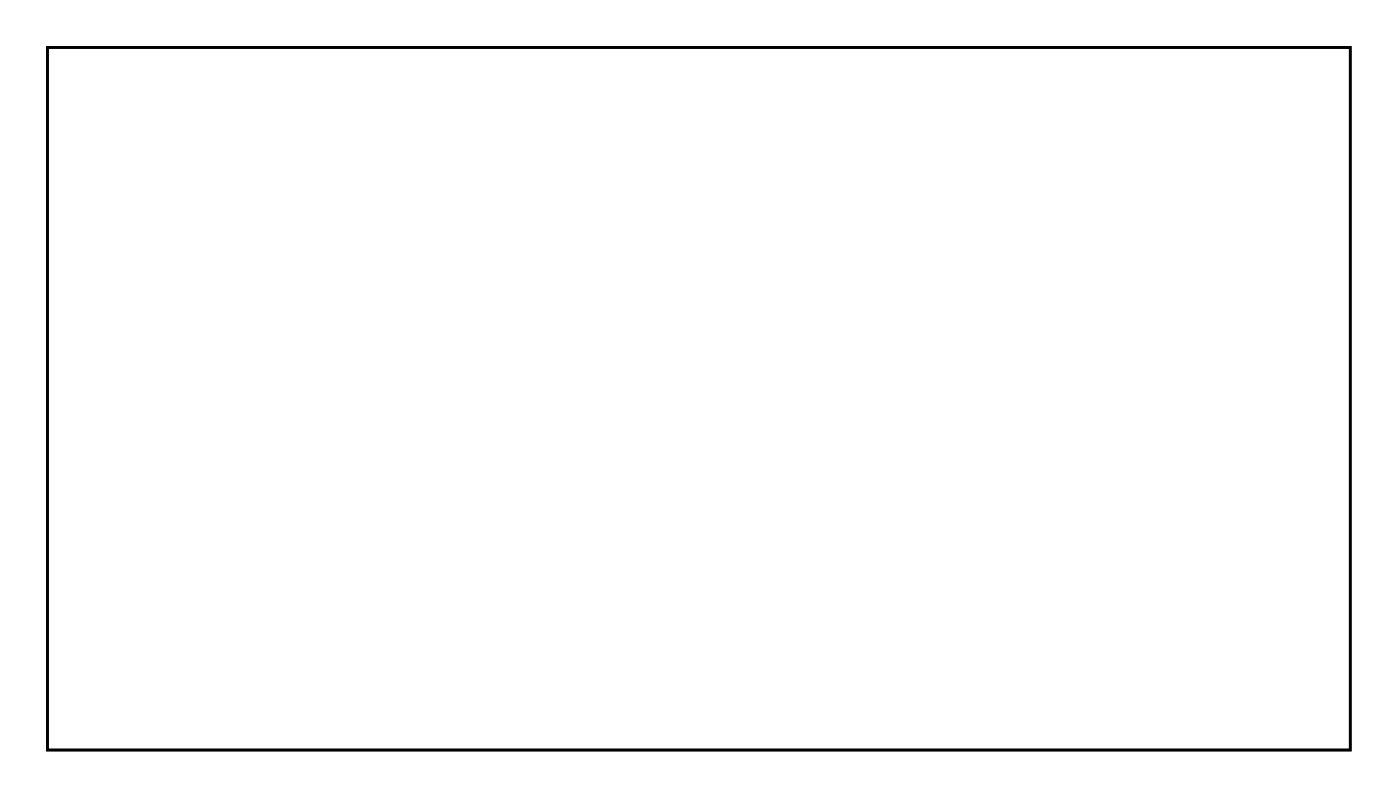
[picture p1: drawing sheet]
<svg xmlns="http://www.w3.org/2000/svg" width="107mm" height="61mm" viewBox="0 0 107 61" stroke-linecap="round" stroke-linejoin="round" font-family="sans-serif">
<path d="M3.6 3.6h99.8v53.8h-99.8z" fill="none" stroke="#000" stroke-width=".2"/>
<path d="M3.6 3.6v53.8h99.8v-53.8zM3.6 3.6h99.8v53.8h-99.8z" fill="#000"/>
<circle cx="26.9" cy="54.7" r=".71" fill="#fff"/>
<circle cx="26.9" cy="54.7" r=".71" fill="none" stroke="#fff" stroke-width=".69" stroke-linecap="butt"/>
<circle cx="67.5" cy="54.7" r=".71" fill="#fff"/>
<circle cx="67.5" cy="54.7" r=".71" fill="none" stroke="#fff" stroke-width=".69" stroke-linecap="butt"/>
<circle cx="24.3" cy="54.7" r=".71" fill="#fff"/>
<circle cx="24.3" cy="54.7" r=".71" fill="none" stroke="#fff" stroke-width=".69" stroke-linecap="butt"/>
<circle cx="21.8" cy="54.7" r=".71" fill="#fff"/>
<circle cx="21.8" cy="54.7" r=".71" fill="none" stroke="#fff" stroke-width=".69" stroke-linecap="butt"/>
<circle cx="19.2" cy="54.7" r=".71" fill="#fff"/>
<circle cx="19.2" cy="54.7" r=".71" fill="none" stroke="#fff" stroke-width=".69" stroke-linecap="butt"/>
<circle cx="16.7" cy="54.7" r=".71" fill="#fff"/>
<circle cx="16.7" cy="54.7" r=".71" fill="none" stroke="#fff" stroke-width=".69" stroke-linecap="butt"/>
<circle cx="9.1" cy="19.1" r=".71" fill="#fff"/>
<circle cx="9.1" cy="19.1" r=".71" fill="none" stroke="#fff" stroke-width=".69" stroke-linecap="butt"/>
<circle cx="14.2" cy="54.7" r=".71" fill="#fff"/>
<circle cx="14.2" cy="54.7" r=".71" fill="none" stroke="#fff" stroke-width=".69" stroke-linecap="butt"/>
<circle cx="11.6" cy="54.7" r=".71" fill="#fff"/>
<circle cx="11.6" cy="54.7" r=".71" fill="none" stroke="#fff" stroke-width=".69" stroke-linecap="butt"/>
<circle cx="66.5" cy="6.4" r=".71" fill="#fff"/>
<circle cx="66.5" cy="6.4" r=".71" fill="none" stroke="#fff" stroke-width=".69" stroke-linecap="butt"/>
<circle cx="52.3" cy="54.7" r=".71" fill="#fff"/>
<circle cx="52.3" cy="54.7" r=".71" fill="none" stroke="#fff" stroke-width=".69" stroke-linecap="butt"/>
<circle cx="49.7" cy="54.7" r=".71" fill="#fff"/>
<circle cx="49.7" cy="54.7" r=".71" fill="none" stroke="#fff" stroke-width=".69" stroke-linecap="butt"/>
<circle cx="47.2" cy="54.7" r=".71" fill="#fff"/>
<circle cx="47.2" cy="54.7" r=".71" fill="none" stroke="#fff" stroke-width=".69" stroke-linecap="butt"/>
<circle cx="44.6" cy="54.7" r=".71" fill="#fff"/>
<circle cx="44.6" cy="54.7" r=".71" fill="none" stroke="#fff" stroke-width=".69" stroke-linecap="butt"/>
<circle cx="9.1" cy="39.4" r=".71" fill="#fff"/>
<circle cx="9.1" cy="39.4" r=".71" fill="none" stroke="#fff" stroke-width=".69" stroke-linecap="butt"/>
<circle cx="42.1" cy="54.7" r=".71" fill="#fff"/>
<circle cx="42.1" cy="54.7" r=".71" fill="none" stroke="#fff" stroke-width=".69" stroke-linecap="butt"/>
<circle cx="39.6" cy="54.7" r=".71" fill="#fff"/>
<circle cx="39.6" cy="54.7" r=".71" fill="none" stroke="#fff" stroke-width=".69" stroke-linecap="butt"/>
<circle cx="37" cy="54.7" r=".71" fill="#fff"/>
<circle cx="37" cy="54.7" r=".71" fill="none" stroke="#fff" stroke-width=".69" stroke-linecap="butt"/>
<circle cx="34.5" cy="54.7" r=".71" fill="#fff"/>
<circle cx="34.5" cy="54.7" r=".71" fill="none" stroke="#fff" stroke-width=".69" stroke-linecap="butt"/>
<circle cx="47.2" cy="6.4" r=".71" fill="#fff"/>
<circle cx="47.2" cy="6.4" r=".71" fill="none" stroke="#fff" stroke-width=".69" stroke-linecap="butt"/>
<circle cx="9.1" cy="9" r=".71" fill="#fff"/>
<circle cx="9.1" cy="9" r=".71" fill="none" stroke="#fff" stroke-width=".69" stroke-linecap="butt"/>
<circle cx="9.1" cy="29.3" r=".71" fill="#fff"/>
<circle cx="9.1" cy="29.3" r=".71" fill="none" stroke="#fff" stroke-width=".69" stroke-linecap="butt"/>
<circle cx="9.1" cy="49.6" r=".71" fill="#fff"/>
<circle cx="9.1" cy="49.6" r=".71" fill="none" stroke="#fff" stroke-width=".69" stroke-linecap="butt"/>
<circle cx="76.6" cy="6.4" r=".71" fill="#fff"/>
<circle cx="76.6" cy="6.4" r=".71" fill="none" stroke="#fff" stroke-width=".69" stroke-linecap="butt"/>
<circle cx="57.3" cy="54.7" r=".71" fill="#fff"/>
<circle cx="57.3" cy="54.7" r=".71" fill="none" stroke="#fff" stroke-width=".69" stroke-linecap="butt"/>
<circle cx="57.3" cy="6.4" r=".71" fill="#fff"/>
<circle cx="57.3" cy="6.4" r=".71" fill="none" stroke="#fff" stroke-width=".69" stroke-linecap="butt"/>
<circle cx="9.1" cy="14" r=".71" fill="#fff"/>
<circle cx="9.1" cy="14" r=".71" fill="none" stroke="#fff" stroke-width=".69" stroke-linecap="butt"/>
<circle cx="9.1" cy="24.2" r=".71" fill="#fff"/>
<circle cx="9.1" cy="24.2" r=".71" fill="none" stroke="#fff" stroke-width=".69" stroke-linecap="butt"/>
<circle cx="9.1" cy="34.4" r=".71" fill="#fff"/>
<circle cx="9.1" cy="34.4" r=".71" fill="none" stroke="#fff" stroke-width=".69" stroke-linecap="butt"/>
<circle cx="16.7" cy="6.4" r=".71" fill="#fff"/>
<circle cx="16.7" cy="6.4" r=".71" fill="none" stroke="#fff" stroke-width=".69" stroke-linecap="butt"/>
<circle cx="9.1" cy="44.5" r=".71" fill="#fff"/>
<circle cx="9.1" cy="44.5" r=".71" fill="none" stroke="#fff" stroke-width=".69" stroke-linecap="butt"/>
<circle cx="19.2" cy="6.4" r=".71" fill="#fff"/>
<circle cx="19.2" cy="6.4" r=".71" fill="none" stroke="#fff" stroke-width=".69" stroke-linecap="butt"/>
<circle cx="21.8" cy="6.4" r=".71" fill="#fff"/>
<circle cx="21.8" cy="6.4" r=".71" fill="none" stroke="#fff" stroke-width=".69" stroke-linecap="butt"/>
<circle cx="24.3" cy="6.4" r=".71" fill="#fff"/>
<circle cx="24.3" cy="6.4" r=".71" fill="none" stroke="#fff" stroke-width=".69" stroke-linecap="butt"/>
<circle cx="26.9" cy="6.4" r=".71" fill="#fff"/>
<circle cx="26.9" cy="6.4" r=".71" fill="none" stroke="#fff" stroke-width=".69" stroke-linecap="butt"/>
<circle cx="29.4" cy="6.4" r=".71" fill="#fff"/>
<circle cx="29.4" cy="6.4" r=".71" fill="none" stroke="#fff" stroke-width=".69" stroke-linecap="butt"/>
<circle cx="31.9" cy="6.4" r=".71" fill="#fff"/>
<circle cx="31.9" cy="6.4" r=".71" fill="none" stroke="#fff" stroke-width=".69" stroke-linecap="butt"/>
<circle cx="34.5" cy="6.4" r=".71" fill="#fff"/>
<circle cx="34.5" cy="6.4" r=".71" fill="none" stroke="#fff" stroke-width=".69" stroke-linecap="butt"/>
<circle cx="81.7" cy="6.4" r=".71" fill="#fff"/>
<circle cx="81.7" cy="6.4" r=".71" fill="none" stroke="#fff" stroke-width=".69" stroke-linecap="butt"/>
<circle cx="71.6" cy="6.4" r=".71" fill="#fff"/>
<circle cx="71.6" cy="6.4" r=".71" fill="none" stroke="#fff" stroke-width=".69" stroke-linecap="butt"/>
<circle cx="61.4" cy="6.4" r=".71" fill="#fff"/>
<circle cx="61.4" cy="6.4" r=".71" fill="none" stroke="#fff" stroke-width=".69" stroke-linecap="butt"/>
<circle cx="72.6" cy="54.7" r=".71" fill="#fff"/>
<circle cx="72.6" cy="54.7" r=".71" fill="none" stroke="#fff" stroke-width=".69" stroke-linecap="butt"/>
<circle cx="62.4" cy="54.7" r=".71" fill="#fff"/>
<circle cx="62.4" cy="54.7" r=".71" fill="none" stroke="#fff" stroke-width=".69" stroke-linecap="butt"/>
<circle cx="42.1" cy="6.4" r=".71" fill="#fff"/>
<circle cx="42.1" cy="6.4" r=".71" fill="none" stroke="#fff" stroke-width=".69" stroke-linecap="butt"/>
<circle cx="52.3" cy="6.4" r=".71" fill="#fff"/>
<circle cx="52.3" cy="6.4" r=".71" fill="none" stroke="#fff" stroke-width=".69" stroke-linecap="butt"/>
<circle cx="9.1" cy="6.4" r=".71" fill="#fff"/>
<circle cx="9.1" cy="6.4" r=".71" fill="none" stroke="#fff" stroke-width=".69" stroke-linecap="butt"/>
<circle cx="9.1" cy="11.5" r=".71" fill="#fff"/>
<circle cx="9.1" cy="11.5" r=".71" fill="none" stroke="#fff" stroke-width=".69" stroke-linecap="butt"/>
<circle cx="9.1" cy="16.6" r=".71" fill="#fff"/>
<circle cx="9.1" cy="16.6" r=".71" fill="none" stroke="#fff" stroke-width=".69" stroke-linecap="butt"/>
<circle cx="9.1" cy="21.7" r=".71" fill="#fff"/>
<circle cx="9.1" cy="21.7" r=".71" fill="none" stroke="#fff" stroke-width=".69" stroke-linecap="butt"/>
<circle cx="9.1" cy="26.7" r=".71" fill="#fff"/>
<circle cx="9.1" cy="26.7" r=".71" fill="none" stroke="#fff" stroke-width=".69" stroke-linecap="butt"/>
<circle cx="9.1" cy="31.8" r=".71" fill="#fff"/>
<circle cx="9.1" cy="31.8" r=".71" fill="none" stroke="#fff" stroke-width=".69" stroke-linecap="butt"/>
<circle cx="9.1" cy="36.9" r=".71" fill="#fff"/>
<circle cx="9.1" cy="36.9" r=".71" fill="none" stroke="#fff" stroke-width=".69" stroke-linecap="butt"/>
<circle cx="9.1" cy="42" r=".71" fill="#fff"/>
<circle cx="9.1" cy="42" r=".71" fill="none" stroke="#fff" stroke-width=".69" stroke-linecap="butt"/>
<circle cx="9.1" cy="47.1" r=".71" fill="#fff"/>
<circle cx="9.1" cy="47.1" r=".71" fill="none" stroke="#fff" stroke-width=".69" stroke-linecap="butt"/>
<circle cx="84.3" cy="6.4" r=".71" fill="#fff"/>
<circle cx="84.3" cy="6.4" r=".71" fill="none" stroke="#fff" stroke-width=".69" stroke-linecap="butt"/>
<circle cx="79.2" cy="6.4" r=".71" fill="#fff"/>
<circle cx="79.2" cy="6.4" r=".71" fill="none" stroke="#fff" stroke-width=".69" stroke-linecap="butt"/>
<circle cx="74.1" cy="6.4" r=".71" fill="#fff"/>
<circle cx="74.1" cy="6.4" r=".71" fill="none" stroke="#fff" stroke-width=".69" stroke-linecap="butt"/>
<circle cx="69" cy="6.4" r=".71" fill="#fff"/>
<circle cx="69" cy="6.4" r=".71" fill="none" stroke="#fff" stroke-width=".69" stroke-linecap="butt"/>
<circle cx="63.9" cy="6.4" r=".71" fill="#fff"/>
<circle cx="63.9" cy="6.4" r=".71" fill="none" stroke="#fff" stroke-width=".69" stroke-linecap="butt"/>
<circle cx="75.1" cy="54.7" r=".71" fill="#fff"/>
<circle cx="75.1" cy="54.7" r=".71" fill="none" stroke="#fff" stroke-width=".69" stroke-linecap="butt"/>
<circle cx="70" cy="54.7" r=".71" fill="#fff"/>
<circle cx="70" cy="54.7" r=".71" fill="none" stroke="#fff" stroke-width=".69" stroke-linecap="butt"/>
<circle cx="65" cy="54.7" r=".71" fill="#fff"/>
<circle cx="65" cy="54.7" r=".71" fill="none" stroke="#fff" stroke-width=".69" stroke-linecap="butt"/>
<circle cx="59.9" cy="54.7" r=".71" fill="#fff"/>
<circle cx="59.9" cy="54.7" r=".71" fill="none" stroke="#fff" stroke-width=".69" stroke-linecap="butt"/>
<circle cx="39.6" cy="6.4" r=".71" fill="#fff"/>
<circle cx="39.6" cy="6.4" r=".71" fill="none" stroke="#fff" stroke-width=".69" stroke-linecap="butt"/>
<circle cx="44.6" cy="6.4" r=".71" fill="#fff"/>
<circle cx="44.6" cy="6.4" r=".71" fill="none" stroke="#fff" stroke-width=".69" stroke-linecap="butt"/>
<circle cx="49.7" cy="6.4" r=".71" fill="#fff"/>
<circle cx="49.7" cy="6.4" r=".71" fill="none" stroke="#fff" stroke-width=".69" stroke-linecap="butt"/>
<circle cx="54.8" cy="6.4" r=".71" fill="#fff"/>
<circle cx="54.8" cy="6.4" r=".71" fill="none" stroke="#fff" stroke-width=".69" stroke-linecap="butt"/>
<circle cx="6.5" cy="6.4" r=".71" fill="#fff"/>
<circle cx="6.5" cy="6.4" r=".71" fill="none" stroke="#fff" stroke-width=".69" stroke-linecap="butt"/>
<circle cx="6.5" cy="9" r=".71" fill="#fff"/>
<circle cx="6.5" cy="9" r=".71" fill="none" stroke="#fff" stroke-width=".69" stroke-linecap="butt"/>
<circle cx="6.5" cy="11.5" r=".71" fill="#fff"/>
<circle cx="6.5" cy="11.5" r=".71" fill="none" stroke="#fff" stroke-width=".69" stroke-linecap="butt"/>
<circle cx="6.5" cy="14" r=".71" fill="#fff"/>
<circle cx="6.5" cy="14" r=".71" fill="none" stroke="#fff" stroke-width=".69" stroke-linecap="butt"/>
<circle cx="6.5" cy="16.6" r=".71" fill="#fff"/>
<circle cx="6.5" cy="16.6" r=".71" fill="none" stroke="#fff" stroke-width=".69" stroke-linecap="butt"/>
<circle cx="6.5" cy="19.1" r=".71" fill="#fff"/>
<circle cx="6.5" cy="19.1" r=".71" fill="none" stroke="#fff" stroke-width=".69" stroke-linecap="butt"/>
<circle cx="6.5" cy="21.7" r=".71" fill="#fff"/>
<circle cx="6.5" cy="21.7" r=".71" fill="none" stroke="#fff" stroke-width=".69" stroke-linecap="butt"/>
<circle cx="6.5" cy="24.2" r=".71" fill="#fff"/>
<circle cx="6.5" cy="24.2" r=".71" fill="none" stroke="#fff" stroke-width=".69" stroke-linecap="butt"/>
<circle cx="6.5" cy="26.7" r=".71" fill="#fff"/>
<circle cx="6.5" cy="26.7" r=".71" fill="none" stroke="#fff" stroke-width=".69" stroke-linecap="butt"/>
<circle cx="6.5" cy="29.3" r=".71" fill="#fff"/>
<circle cx="6.5" cy="29.3" r=".71" fill="none" stroke="#fff" stroke-width=".69" stroke-linecap="butt"/>
<circle cx="6.5" cy="31.8" r=".71" fill="#fff"/>
<circle cx="6.5" cy="31.8" r=".71" fill="none" stroke="#fff" stroke-width=".69" stroke-linecap="butt"/>
<circle cx="6.5" cy="34.4" r=".71" fill="#fff"/>
<circle cx="6.5" cy="34.4" r=".71" fill="none" stroke="#fff" stroke-width=".69" stroke-linecap="butt"/>
<circle cx="6.5" cy="36.9" r=".71" fill="#fff"/>
<circle cx="6.5" cy="36.9" r=".71" fill="none" stroke="#fff" stroke-width=".69" stroke-linecap="butt"/>
<circle cx="6.5" cy="39.4" r=".71" fill="#fff"/>
<circle cx="6.5" cy="39.4" r=".71" fill="none" stroke="#fff" stroke-width=".69" stroke-linecap="butt"/>
<circle cx="6.5" cy="42" r=".71" fill="#fff"/>
<circle cx="6.5" cy="42" r=".71" fill="none" stroke="#fff" stroke-width=".69" stroke-linecap="butt"/>
<circle cx="6.5" cy="44.5" r=".71" fill="#fff"/>
<circle cx="6.5" cy="44.5" r=".71" fill="none" stroke="#fff" stroke-width=".69" stroke-linecap="butt"/>
<circle cx="6.5" cy="47.1" r=".71" fill="#fff"/>
<circle cx="6.5" cy="47.1" r=".71" fill="none" stroke="#fff" stroke-width=".69" stroke-linecap="butt"/>
<circle cx="6.5" cy="49.6" r=".71" fill="#fff"/>
<circle cx="6.5" cy="49.6" r=".71" fill="none" stroke="#fff" stroke-width=".69" stroke-linecap="butt"/>
<circle cx="29.4" cy="54.7" r=".71" fill="#fff"/>
<circle cx="29.4" cy="54.7" r=".71" fill="none" stroke="#fff" stroke-width=".69" stroke-linecap="butt"/>
<circle cx="39.6" cy="29.3" r=".72" fill="#fff"/>
<circle cx="39.6" cy="29.3" r=".72" fill="none" stroke="#fff" stroke-width=".69" stroke-linecap="butt"/>
<circle cx="37" cy="29.3" r=".72" fill="#fff"/>
<circle cx="37" cy="29.3" r=".72" fill="none" stroke="#fff" stroke-width=".69" stroke-linecap="butt"/>
<circle cx="39.6" cy="31.8" r=".72" fill="#fff"/>
<circle cx="39.6" cy="31.8" r=".72" fill="none" stroke="#fff" stroke-width=".69" stroke-linecap="butt"/>
<circle cx="37" cy="31.8" r=".72" fill="#fff"/>
<circle cx="37" cy="31.8" r=".72" fill="none" stroke="#fff" stroke-width=".69" stroke-linecap="butt"/>
<circle cx="39.6" cy="34.4" r=".72" fill="#fff"/>
<circle cx="39.6" cy="34.4" r=".72" fill="none" stroke="#fff" stroke-width=".69" stroke-linecap="butt"/>
<circle cx="37" cy="34.4" r=".72" fill="#fff"/>
<circle cx="37" cy="34.4" r=".72" fill="none" stroke="#fff" stroke-width=".69" stroke-linecap="butt"/>
<circle cx="52.3" cy="21.7" r=".74" fill="#fff"/>
<circle cx="52.3" cy="21.7" r=".74" fill="none" stroke="#fff" stroke-width=".76" stroke-linecap="butt"/>
<circle cx="49.7" cy="21.7" r=".74" fill="#fff"/>
<circle cx="49.7" cy="21.7" r=".74" fill="none" stroke="#fff" stroke-width=".76" stroke-linecap="butt"/>
<circle cx="47.2" cy="21.7" r=".74" fill="#fff"/>
<circle cx="47.2" cy="21.7" r=".74" fill="none" stroke="#fff" stroke-width=".76" stroke-linecap="butt"/>
<circle cx="44.6" cy="21.7" r=".74" fill="#fff"/>
<circle cx="44.6" cy="21.7" r=".74" fill="none" stroke="#fff" stroke-width=".76" stroke-linecap="butt"/>
<circle cx="52.3" cy="47.1" r=".74" fill="#fff"/>
<circle cx="52.3" cy="47.1" r=".74" fill="none" stroke="#fff" stroke-width=".76" stroke-linecap="butt"/>
<circle cx="49.7" cy="47.1" r=".74" fill="#fff"/>
<circle cx="49.7" cy="47.1" r=".74" fill="none" stroke="#fff" stroke-width=".76" stroke-linecap="butt"/>
<circle cx="47.2" cy="47.1" r=".74" fill="#fff"/>
<circle cx="47.2" cy="47.1" r=".74" fill="none" stroke="#fff" stroke-width=".76" stroke-linecap="butt"/>
<circle cx="44.6" cy="47.1" r=".74" fill="#fff"/>
<circle cx="44.6" cy="47.1" r=".74" fill="none" stroke="#fff" stroke-width=".76" stroke-linecap="butt"/>
<circle cx="52.3" cy="42" r=".74" fill="#fff"/>
<circle cx="52.3" cy="42" r=".74" fill="none" stroke="#fff" stroke-width=".76" stroke-linecap="butt"/>
<circle cx="49.7" cy="42" r=".74" fill="#fff"/>
<circle cx="49.7" cy="42" r=".74" fill="none" stroke="#fff" stroke-width=".76" stroke-linecap="butt"/>
<circle cx="47.2" cy="42" r=".74" fill="#fff"/>
<circle cx="47.2" cy="42" r=".74" fill="none" stroke="#fff" stroke-width=".76" stroke-linecap="butt"/>
<circle cx="44.6" cy="42" r=".74" fill="#fff"/>
<circle cx="44.6" cy="42" r=".74" fill="none" stroke="#fff" stroke-width=".76" stroke-linecap="butt"/>
<circle cx="52.3" cy="31.8" r=".74" fill="#fff"/>
<circle cx="52.3" cy="31.8" r=".74" fill="none" stroke="#fff" stroke-width=".76" stroke-linecap="butt"/>
<circle cx="49.7" cy="31.8" r=".74" fill="#fff"/>
<circle cx="49.7" cy="31.8" r=".74" fill="none" stroke="#fff" stroke-width=".76" stroke-linecap="butt"/>
<circle cx="47.2" cy="31.8" r=".74" fill="#fff"/>
<circle cx="47.2" cy="31.8" r=".74" fill="none" stroke="#fff" stroke-width=".76" stroke-linecap="butt"/>
<circle cx="44.6" cy="31.8" r=".74" fill="#fff"/>
<circle cx="44.6" cy="31.8" r=".74" fill="none" stroke="#fff" stroke-width=".76" stroke-linecap="butt"/>
<circle cx="52.3" cy="26.7" r=".74" fill="#fff"/>
<circle cx="52.3" cy="26.7" r=".74" fill="none" stroke="#fff" stroke-width=".76" stroke-linecap="butt"/>
<circle cx="49.7" cy="26.7" r=".74" fill="#fff"/>
<circle cx="49.7" cy="26.7" r=".74" fill="none" stroke="#fff" stroke-width=".76" stroke-linecap="butt"/>
<circle cx="47.2" cy="26.7" r=".74" fill="#fff"/>
<circle cx="47.2" cy="26.7" r=".74" fill="none" stroke="#fff" stroke-width=".76" stroke-linecap="butt"/>
<circle cx="44.6" cy="26.7" r=".74" fill="#fff"/>
<circle cx="44.6" cy="26.7" r=".74" fill="none" stroke="#fff" stroke-width=".76" stroke-linecap="butt"/>
<circle cx="52.3" cy="36.9" r=".74" fill="#fff"/>
<circle cx="52.3" cy="36.9" r=".74" fill="none" stroke="#fff" stroke-width=".76" stroke-linecap="butt"/>
<circle cx="49.7" cy="36.9" r=".74" fill="#fff"/>
<circle cx="49.7" cy="36.9" r=".74" fill="none" stroke="#fff" stroke-width=".76" stroke-linecap="butt"/>
<circle cx="47.2" cy="36.9" r=".74" fill="#fff"/>
<circle cx="47.2" cy="36.9" r=".74" fill="none" stroke="#fff" stroke-width=".76" stroke-linecap="butt"/>
<circle cx="44.6" cy="36.9" r=".74" fill="#fff"/>
<circle cx="44.6" cy="36.9" r=".74" fill="none" stroke="#fff" stroke-width=".76" stroke-linecap="butt"/>
<circle cx="14.2" cy="21.7" r=".74" fill="#fff"/>
<circle cx="14.2" cy="21.7" r=".74" fill="none" stroke="#fff" stroke-width=".76" stroke-linecap="butt"/>
<circle cx="16.7" cy="21.7" r=".74" fill="#fff"/>
<circle cx="16.7" cy="21.7" r=".74" fill="none" stroke="#fff" stroke-width=".76" stroke-linecap="butt"/>
<circle cx="19.2" cy="21.7" r=".74" fill="#fff"/>
<circle cx="19.2" cy="21.7" r=".74" fill="none" stroke="#fff" stroke-width=".76" stroke-linecap="butt"/>
<circle cx="21.8" cy="21.7" r=".74" fill="#fff"/>
<circle cx="21.8" cy="21.7" r=".74" fill="none" stroke="#fff" stroke-width=".76" stroke-linecap="butt"/>
<circle cx="24.3" cy="21.7" r=".74" fill="#fff"/>
<circle cx="24.3" cy="21.7" r=".74" fill="none" stroke="#fff" stroke-width=".76" stroke-linecap="butt"/>
<circle cx="26.9" cy="21.7" r=".74" fill="#fff"/>
<circle cx="26.9" cy="21.7" r=".74" fill="none" stroke="#fff" stroke-width=".76" stroke-linecap="butt"/>
<circle cx="29.4" cy="21.7" r=".74" fill="#fff"/>
<circle cx="29.4" cy="21.7" r=".74" fill="none" stroke="#fff" stroke-width=".76" stroke-linecap="butt"/>
<circle cx="14.2" cy="26.7" r=".74" fill="#fff"/>
<circle cx="14.2" cy="26.7" r=".74" fill="none" stroke="#fff" stroke-width=".76" stroke-linecap="butt"/>
<circle cx="16.7" cy="26.7" r=".74" fill="#fff"/>
<circle cx="16.7" cy="26.7" r=".74" fill="none" stroke="#fff" stroke-width=".76" stroke-linecap="butt"/>
<circle cx="19.2" cy="26.7" r=".74" fill="#fff"/>
<circle cx="19.2" cy="26.7" r=".74" fill="none" stroke="#fff" stroke-width=".76" stroke-linecap="butt"/>
<circle cx="21.8" cy="26.7" r=".74" fill="#fff"/>
<circle cx="21.8" cy="26.7" r=".74" fill="none" stroke="#fff" stroke-width=".76" stroke-linecap="butt"/>
<circle cx="24.3" cy="26.7" r=".74" fill="#fff"/>
<circle cx="24.3" cy="26.7" r=".74" fill="none" stroke="#fff" stroke-width=".76" stroke-linecap="butt"/>
<circle cx="26.9" cy="26.7" r=".74" fill="#fff"/>
<circle cx="26.9" cy="26.7" r=".74" fill="none" stroke="#fff" stroke-width=".76" stroke-linecap="butt"/>
<circle cx="29.4" cy="26.7" r=".74" fill="#fff"/>
<circle cx="29.4" cy="26.7" r=".74" fill="none" stroke="#fff" stroke-width=".76" stroke-linecap="butt"/>
<circle cx="14.2" cy="47.1" r=".74" fill="#fff"/>
<circle cx="14.2" cy="47.1" r=".74" fill="none" stroke="#fff" stroke-width=".76" stroke-linecap="butt"/>
<circle cx="16.7" cy="47.1" r=".74" fill="#fff"/>
<circle cx="16.7" cy="47.1" r=".74" fill="none" stroke="#fff" stroke-width=".76" stroke-linecap="butt"/>
<circle cx="19.2" cy="47.1" r=".74" fill="#fff"/>
<circle cx="19.2" cy="47.1" r=".74" fill="none" stroke="#fff" stroke-width=".76" stroke-linecap="butt"/>
<circle cx="21.8" cy="47.1" r=".74" fill="#fff"/>
<circle cx="21.8" cy="47.1" r=".74" fill="none" stroke="#fff" stroke-width=".76" stroke-linecap="butt"/>
<circle cx="24.3" cy="47.1" r=".74" fill="#fff"/>
<circle cx="24.3" cy="47.1" r=".74" fill="none" stroke="#fff" stroke-width=".76" stroke-linecap="butt"/>
<circle cx="26.9" cy="47.1" r=".74" fill="#fff"/>
<circle cx="26.9" cy="47.1" r=".74" fill="none" stroke="#fff" stroke-width=".76" stroke-linecap="butt"/>
<circle cx="29.4" cy="47.1" r=".74" fill="#fff"/>
<circle cx="29.4" cy="47.1" r=".74" fill="none" stroke="#fff" stroke-width=".76" stroke-linecap="butt"/>
<circle cx="14.2" cy="42" r=".74" fill="#fff"/>
<circle cx="14.2" cy="42" r=".74" fill="none" stroke="#fff" stroke-width=".76" stroke-linecap="butt"/>
<circle cx="16.7" cy="42" r=".74" fill="#fff"/>
<circle cx="16.7" cy="42" r=".74" fill="none" stroke="#fff" stroke-width=".76" stroke-linecap="butt"/>
<circle cx="19.2" cy="42" r=".74" fill="#fff"/>
<circle cx="19.2" cy="42" r=".74" fill="none" stroke="#fff" stroke-width=".76" stroke-linecap="butt"/>
<circle cx="21.8" cy="42" r=".74" fill="#fff"/>
<circle cx="21.8" cy="42" r=".74" fill="none" stroke="#fff" stroke-width=".76" stroke-linecap="butt"/>
<circle cx="24.3" cy="42" r=".74" fill="#fff"/>
<circle cx="24.3" cy="42" r=".74" fill="none" stroke="#fff" stroke-width=".76" stroke-linecap="butt"/>
<circle cx="26.9" cy="42" r=".74" fill="#fff"/>
<circle cx="26.9" cy="42" r=".74" fill="none" stroke="#fff" stroke-width=".76" stroke-linecap="butt"/>
<circle cx="29.4" cy="42" r=".74" fill="#fff"/>
<circle cx="29.4" cy="42" r=".74" fill="none" stroke="#fff" stroke-width=".76" stroke-linecap="butt"/>
<circle cx="14.2" cy="31.8" r=".74" fill="#fff"/>
<circle cx="14.2" cy="31.8" r=".74" fill="none" stroke="#fff" stroke-width=".76" stroke-linecap="butt"/>
<circle cx="16.7" cy="31.8" r=".74" fill="#fff"/>
<circle cx="16.7" cy="31.8" r=".74" fill="none" stroke="#fff" stroke-width=".76" stroke-linecap="butt"/>
<circle cx="19.2" cy="31.8" r=".74" fill="#fff"/>
<circle cx="19.2" cy="31.8" r=".74" fill="none" stroke="#fff" stroke-width=".76" stroke-linecap="butt"/>
<circle cx="21.8" cy="31.8" r=".74" fill="#fff"/>
<circle cx="21.8" cy="31.8" r=".74" fill="none" stroke="#fff" stroke-width=".76" stroke-linecap="butt"/>
<circle cx="24.3" cy="31.8" r=".74" fill="#fff"/>
<circle cx="24.3" cy="31.8" r=".74" fill="none" stroke="#fff" stroke-width=".76" stroke-linecap="butt"/>
<circle cx="26.9" cy="31.8" r=".74" fill="#fff"/>
<circle cx="26.9" cy="31.8" r=".74" fill="none" stroke="#fff" stroke-width=".76" stroke-linecap="butt"/>
<circle cx="29.4" cy="31.8" r=".74" fill="#fff"/>
<circle cx="29.4" cy="31.8" r=".74" fill="none" stroke="#fff" stroke-width=".76" stroke-linecap="butt"/>
<circle cx="14.2" cy="36.9" r=".74" fill="#fff"/>
<circle cx="14.2" cy="36.9" r=".74" fill="none" stroke="#fff" stroke-width=".76" stroke-linecap="butt"/>
<circle cx="16.7" cy="36.9" r=".74" fill="#fff"/>
<circle cx="16.7" cy="36.9" r=".74" fill="none" stroke="#fff" stroke-width=".76" stroke-linecap="butt"/>
<circle cx="19.2" cy="36.9" r=".74" fill="#fff"/>
<circle cx="19.2" cy="36.9" r=".74" fill="none" stroke="#fff" stroke-width=".76" stroke-linecap="butt"/>
<circle cx="21.8" cy="36.9" r=".74" fill="#fff"/>
<circle cx="21.8" cy="36.9" r=".74" fill="none" stroke="#fff" stroke-width=".76" stroke-linecap="butt"/>
<circle cx="24.3" cy="36.9" r=".74" fill="#fff"/>
<circle cx="24.3" cy="36.9" r=".74" fill="none" stroke="#fff" stroke-width=".76" stroke-linecap="butt"/>
<circle cx="26.9" cy="36.9" r=".74" fill="#fff"/>
<circle cx="26.9" cy="36.9" r=".74" fill="none" stroke="#fff" stroke-width=".76" stroke-linecap="butt"/>
<circle cx="29.4" cy="36.9" r=".74" fill="#fff"/>
<circle cx="29.4" cy="36.9" r=".74" fill="none" stroke="#fff" stroke-width=".76" stroke-linecap="butt"/>
<circle cx="21.8" cy="9" r=".7" fill="#fff"/>
<circle cx="21.8" cy="9" r=".7" fill="none" stroke="#fff" stroke-width=".76" stroke-linecap="butt"/>
<circle cx="14.2" cy="9" r=".7" fill="#fff"/>
<circle cx="14.2" cy="9" r=".7" fill="none" stroke="#fff" stroke-width=".76" stroke-linecap="butt"/>
<circle cx="31.9" cy="29.3" r=".7" fill="#fff"/>
<circle cx="31.9" cy="29.3" r=".7" fill="none" stroke="#fff" stroke-width=".76" stroke-linecap="butt"/>
<circle cx="19.2" cy="29.3" r=".7" fill="#fff"/>
<circle cx="19.2" cy="29.3" r=".7" fill="none" stroke="#fff" stroke-width=".76" stroke-linecap="butt"/>
<circle cx="31.9" cy="34.4" r=".7" fill="#fff"/>
<circle cx="31.9" cy="34.4" r=".7" fill="none" stroke="#fff" stroke-width=".76" stroke-linecap="butt"/>
<circle cx="24.3" cy="34.4" r=".7" fill="#fff"/>
<circle cx="24.3" cy="34.4" r=".7" fill="none" stroke="#fff" stroke-width=".76" stroke-linecap="butt"/>
<circle cx="31.9" cy="39.4" r=".7" fill="#fff"/>
<circle cx="31.9" cy="39.4" r=".7" fill="none" stroke="#fff" stroke-width=".76" stroke-linecap="butt"/>
<circle cx="26.9" cy="39.4" r=".7" fill="#fff"/>
<circle cx="26.9" cy="39.4" r=".7" fill="none" stroke="#fff" stroke-width=".76" stroke-linecap="butt"/>
<circle cx="59.9" cy="47.1" r=".7" fill="#fff"/>
<circle cx="59.9" cy="47.1" r=".7" fill="none" stroke="#fff" stroke-width=".76" stroke-linecap="butt"/>
<circle cx="59.9" cy="52.1" r=".7" fill="#fff"/>
<circle cx="59.9" cy="52.1" r=".7" fill="none" stroke="#fff" stroke-width=".76" stroke-linecap="butt"/>
</svg>
